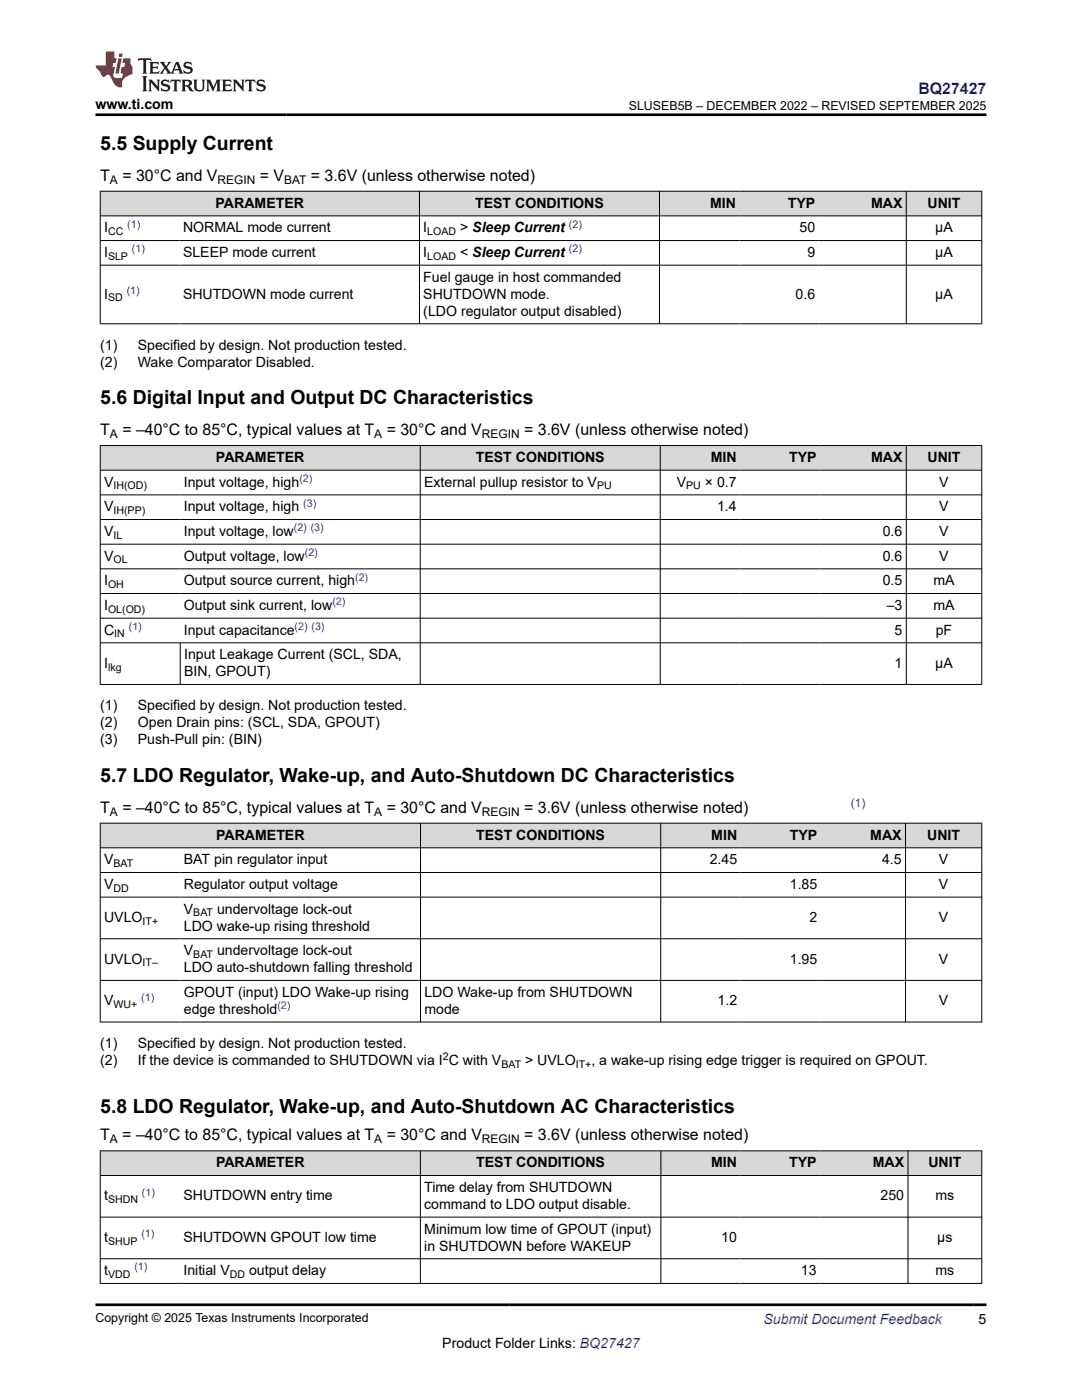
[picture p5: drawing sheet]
<svg xmlns="http://www.w3.org/2000/svg" width="216mm" height="279mm" viewBox="0 0 216 279" stroke-linecap="round" stroke-linejoin="round" font-family="sans-serif">
<defs><g id="words">
<g font-size="3.9">
<text x="20" y="29.9">5.5 Supply Current</text>
<text x="20" y="80.7">5.6 Digital Input and Output DC Characteristics</text>
<text x="20" y="156">5.7 LDO Regulator, Wake-up, and Auto-Shutdown DC Characteristics</text>
<text x="20" y="222.1">5.8 LDO Regulator, Wake-up, and Auto-Shutdown AC Characteristics</text>
</g>
<text font-size="3.2" fill="#00f" x="183.3" y="18.7">BQ27427</text>
<g font-size="3.2">
<text x="20" y="36.1">T</text>
<text x="24.4" y="36.1">= 30°C and V</text>
<text x="51.8" y="36.1">= V</text>
<text x="62" y="36.1">= 3.6V (unless otherwise noted)</text>
<text x="20" y="86.8">T</text>
<text x="24.4" y="86.8">= –40°C to 85°C, typical values at T</text>
<text x="77.2" y="86.8">= 30°C and V</text>
<text x="104.6" y="86.8">= 3.6V (unless otherwise noted)</text>
<text x="20" y="162.2">T</text>
<text x="24.4" y="162.2">= –40°C to 85°C, typical values at T</text>
<text x="77.2" y="162.2">= 30°C and V</text>
<text x="104.6" y="162.2">= 3.6V (unless otherwise noted) (Force Note1)</text>
<text x="20" y="227.6">T</text>
<text x="24.4" y="227.6">= –40°C to 85°C, typical values at T</text>
<text x="77.2" y="227.6">= 30°C and V</text>
<text x="104.6" y="227.6">= 3.6V (unless otherwise noted)</text>
</g>
<g font-size="2.8">
<text x="19" y="21.8">www.ti.com</text>
<text x="43" y="41.4">PARAMETER</text>
<text x="94.8" y="41.4">TEST CONDITIONS</text>
<text x="141.7" y="41.4">MIN</text>
<text x="157.2" y="41.4">TYP</text>
<text x="173.8" y="41.4">MAX</text>
<text x="185.1" y="41.4">UNIT</text>
<text x="20.8" y="46.4">I</text>
<text x="36.5" y="46.4">NORMAL mode current</text>
<text x="84.5" y="46.4">I</text>
<text x="91.8" y="46.4">&gt; Sleep Current</text>
<text x="159.5" y="46.4">50</text>
<text x="186.6" y="46.4">μA</text>
<text x="20.8" y="51.3">I</text>
<text x="36.5" y="51.3">SLEEP mode current</text>
<text x="84.5" y="51.3">I</text>
<text x="91.8" y="51.3">&lt; Sleep Current</text>
<text x="161.1" y="51.3">9</text>
<text x="186.6" y="51.3">μA</text>
<text x="20.8" y="59.6">I</text>
<text x="36.5" y="59.6">SHUTDOWN mode current</text>
<text x="84.5" y="56.2">Fuel gauge in host commanded</text>
<text x="84.5" y="59.6">SHUTDOWN mode.</text>
<text x="158.7" y="59.6">0.6</text>
<text x="186.6" y="59.6">μA</text>
<text x="84.5" y="63">(LDO regulator output disabled)</text>
<text x="20" y="69.8">(1)</text>
<text x="27.5" y="69.8">Specified by design. Not production tested.</text>
<text x="20" y="73.2">(2)</text>
<text x="27.5" y="73.2">Wake Comparator Disabled.</text>
<text x="43.1" y="92.2">PARAMETER</text>
<text x="94.9" y="92.2">TEST CONDITIONS</text>
<text x="141.8" y="92.2">MIN</text>
<text x="157.5" y="92.2">TYP</text>
<text x="173.8" y="92.2">MAX</text>
<text x="185.1" y="92.2">UNIT</text>
<text x="20.8" y="97.1">V</text>
<text x="36.7" y="97.1">Input voltage, high</text>
<text x="84.6" y="97.1">External pullup resistor to V</text>
<text x="135" y="97.1">V</text>
<text x="140.6" y="97.1">× 0.7</text>
<text x="187.4" y="97.1">V</text>
<text x="20.8" y="102">V</text>
<text x="20.8" y="107">V</text>
<text x="36.7" y="102">Input voltage, high</text>
<text x="36.7" y="107">Input voltage, low</text>
<text x="143.1" y="102">1.4</text>
<text x="176.1" y="107">0.6</text>
<text x="187.4" y="102">V</text>
<text x="187.4" y="107">V</text>
<text x="20.8" y="111.9">V</text>
<text x="36.7" y="111.9">Output voltage, low</text>
<text x="176.1" y="111.9">0.6</text>
<text x="187.4" y="111.9">V</text>
<text x="20.8" y="116.8">I</text>
<text x="36.7" y="116.8">Output source current, high</text>
<text x="176.1" y="116.8">0.5</text>
<text x="186.3" y="116.8">mA</text>
<text x="20.8" y="121.7">I</text>
<text x="36.7" y="121.7">Output sink current, low</text>
<text x="176.9" y="121.7">–3</text>
<text x="186.3" y="121.7">mA</text>
<text x="20.8" y="126.6">C</text>
<text x="36.7" y="126.6">Input capacitance</text>
<text x="36.7" y="131.6">Input Leakage Current (SCL, SDA,</text>
<text x="178.5" y="126.6">5</text>
<text x="186.7" y="126.6">pF</text>
<text x="20.8" y="133.3">I</text>
<text x="36.7" y="134.9">BIN, GPOUT)</text>
<text x="178.5" y="133.3">1</text>
<text x="186.6" y="133.3">μA</text>
<text x="20" y="141.7">(1)</text>
<text x="27.5" y="141.7">Specified by design. Not production tested.</text>
<text x="20" y="145.1">(2)</text>
<text x="20" y="148.5">(3)</text>
<text x="27.5" y="145.1">Open Drain pins: (SCL, SDA, GPOUT)</text>
<text x="27.5" y="148.5">Push-Pull pin: (BIN)</text>
<text x="43.1" y="167.6">PARAMETER</text>
<text x="95" y="167.6">TEST CONDITIONS</text>
<text x="141.9" y="167.6">MIN</text>
<text x="157.6" y="167.6">TYP</text>
<text x="173.6" y="167.6">MAX</text>
<text x="185" y="167.6">UNIT</text>
<text x="20.8" y="172.5">V</text>
<text x="36.7" y="172.5">BAT pin regulator input</text>
<text x="141.6" y="172.5">2.45</text>
<text x="176" y="172.5">4.5</text>
<text x="187.3" y="172.5">V</text>
<text x="20.8" y="177.4">V</text>
<text x="36.7" y="177.4">Regulator output voltage</text>
<text x="157.6" y="177.4">1.85</text>
<text x="187.3" y="177.4">V</text>
<text x="20.8" y="184">UVLO</text>
<text x="36.7" y="182.3">V</text>
<text x="36.7" y="185.7">LDO wake-up rising threshold</text>
<text x="43.3" y="182.3">undervoltage lock-out</text>
<text x="161.5" y="184">2</text>
<text x="187.3" y="184">V</text>
<text x="36.7" y="190.6">V</text>
<text x="43.3" y="190.6">undervoltage lock-out</text>
<text x="20.8" y="192.3">UVLO</text>
<text x="36.7" y="194">LDO auto-shutdown falling threshold</text>
<text x="157.6" y="192.3">1.95</text>
<text x="187.3" y="192.3">V</text>
<text x="20.8" y="200.6">V</text>
<text x="36.7" y="198.9">GPOUT (input) LDO Wake-up rising</text>
<text x="36.7" y="202.3">edge threshold</text>
<text x="84.7" y="198.9">LDO Wake-up from SHUTDOWN</text>
<text x="84.7" y="202.3">mode</text>
<text x="143.2" y="200.6">1.2</text>
<text x="187.3" y="200.6">V</text>
<text x="20" y="209.1">(1)</text>
<text x="27.5" y="209.1">Specified by design. Not production tested.</text>
<text x="20" y="212.5">(2)</text>
<text x="27.5" y="212.5">If the device is commanded to SHUTDOWN via I C with V</text>
<text x="104.8" y="212.5">&gt; UVLO</text>
<text x="118" y="212.5">, a wake-up rising edge trigger is required on GPOUT.</text>
<text x="43.1" y="232.9">PARAMETER</text>
<text x="95" y="232.9">TEST CONDITIONS</text>
<text x="141.9" y="232.9">MIN</text>
<text x="157.5" y="232.9">TYP</text>
<text x="174.1" y="232.9">MAX</text>
<text x="185.2" y="232.9">UNIT</text>
<text x="20.8" y="239.6">t</text>
<text x="36.6" y="239.6">SHUTDOWN entry time</text>
<text x="84.7" y="237.9">Time delay from SHUTDOWN</text>
<text x="175.7" y="239.6">250</text>
<text x="186.7" y="239.6">ms</text>
<text x="84.7" y="241.3">command to LDO output disable.</text>
<text x="20.8" y="247.9">t</text>
<text x="36.6" y="247.9">SHUTDOWN GPOUT low time</text>
<text x="84.7" y="246.2">Minimum low time of GPOUT (input)</text>
<text x="84.7" y="249.6">in SHUTDOWN before WAKEUP</text>
<text x="143.9" y="247.9">10</text>
<text x="187" y="247.9">μs</text>
<text x="20.8" y="254.5">t</text>
<text x="36.6" y="254.5">Initial V</text>
<text x="49.7" y="254.5">output delay</text>
<text x="159.8" y="254.5">13</text>
<text x="186.7" y="254.5">ms</text>
<text x="88.3" y="269">Product Folder Links: BQ27427</text>
<text x="195.3" y="264.2">5</text>
</g>
<text font-size="2.8" fill="#00f" x="152.4" y="264.2">Submit Document Feedback</text>
<g font-size="2.5">
<text x="125.5" y="21.9">SLUSEB5B – DECEMBER 2022 – REVISED SEPTEMBER 2025</text>
<text x="19" y="263.9">Copyright © 2025 Texas Instruments Incorporated</text>
</g>
<g font-size="2.4">
<text x="21.9" y="36.7">A</text>
<text x="43.4" y="36.7">REGIN</text>
<text x="56.7" y="36.7">BAT</text>
<text x="21.9" y="87.4">A</text>
<text x="74.7" y="87.4">A</text>
<text x="96.2" y="87.4">REGIN</text>
<text x="21.9" y="162.8">A</text>
<text x="74.7" y="162.8">A</text>
<text x="96.2" y="162.8">REGIN</text>
<text x="21.9" y="228.2">A</text>
<text x="74.7" y="228.2">A</text>
<text x="96.2" y="228.2">REGIN</text>
</g>
<text font-size="2.4" fill="#00f" x="169.8" y="161.1">(1)</text>
<g font-size="2.1">
<text x="21.6" y="46.9">CC</text>
<text x="85.3" y="46.9">LOAD</text>
<text x="21.6" y="51.8">SLP</text>
<text x="85.3" y="51.8">LOAD</text>
<text x="21.6" y="60.2">SD</text>
<text x="22.6" y="97.7">IH(OD)</text>
<text x="119.1" y="97.7">PU</text>
<text x="136.9" y="97.7">PU</text>
<text x="22.6" y="102.6">IH(PP)</text>
<text x="22.6" y="107.5">IL</text>
<text x="22.6" y="112.4">OL</text>
<text x="21.6" y="117.4">OH</text>
<text x="21.6" y="122.3">OL(OD)</text>
<text x="22.8" y="127.2">IN</text>
<text x="21.6" y="133.8">lkg</text>
<text x="22.6" y="173">BAT</text>
<text x="22.6" y="178">DD</text>
<text x="28.5" y="184.6">IT+</text>
<text x="38.6" y="182.9">BAT</text>
<text x="38.6" y="191.2">BAT</text>
<text x="28.5" y="192.9">IT–</text>
<text x="22.6" y="201.2">WU+</text>
<text x="88.4" y="211.6">2</text>
<text x="100" y="213.1">BAT</text>
<text x="114.9" y="213.1">IT+</text>
<text x="21.6" y="240.1">SHDN</text>
<text x="21.6" y="248.4">SHUP</text>
<text x="21.6" y="255.1">VDD</text>
<text x="45.9" y="255.1">DD</text>
</g>
<g font-size="2.1" fill="#00f">
<text x="25.4" y="45.4">(1)</text>
<text x="113.5" y="45.4">(2)</text>
<text x="26.3" y="50.3">(1)</text>
<text x="113.5" y="50.3">(2)</text>
<text x="25.3" y="58.6">(1)</text>
<text x="59.7" y="96.2">(2)</text>
<text x="60.5" y="101.1">(3)</text>
<text x="58.6" y="106">(2) (3)</text>
<text x="60.8" y="110.9">(2)</text>
<text x="70.9" y="115.9">(2)</text>
<text x="25.7" y="125.7">(1)</text>
<text x="58.8" y="125.7">(2) (3)</text>
<text x="66.3" y="120.8">(2)</text>
<text x="28.2" y="199.7">(1)</text>
<text x="55.4" y="201.4">(2)</text>
<text x="28.3" y="238.6">(1)</text>
<text x="28.2" y="246.9">(1)</text>
<text x="26.8" y="253.5">(1)</text>
</g>
</g></defs>
<g fill="#d8d8d8">
<path d="M20 38.2h175.9v4.9h-175.9z" fill-rule="evenodd"/>
<path d="M20.1 38.2h63.5v4.8h-63.5z" fill-rule="evenodd"/>
<path d="M83.8 38.2h47.7v4.8h-47.7z" fill-rule="evenodd"/>
<path d="M131.7 38.2h15.9v4.8h-15.9z" fill-rule="evenodd"/>
<path d="M147.6 38.2h15.8v4.8h-15.8z" fill-rule="evenodd"/>
<path d="M163.4 38.2h17.4v4.8h-17.4z" fill-rule="evenodd"/>
<path d="M180.9 38.2h14.9v4.8h-14.9z" fill-rule="evenodd"/>
</g>
<path d="M19.9 38.2h176.1M20 38.1v26.6M83.7 38.1v26.6M131.6 38.1v26.6M180.8 38.1v26.6M195.9 38.1v26.6M19.9 43.1h176.1M19.9 48h176.1M19.9 52.9h176.1M19.9 64.6h176.1" fill="none" stroke="#000" stroke-width=".2"/>
<g fill="#d8d8d8">
<path d="M20 88.9h175.9v4.9h-175.9z" fill-rule="evenodd"/>
<path d="M20.1 89h63.7v4.8h-63.7z" fill-rule="evenodd"/>
<path d="M83.9 89h47.8v4.8h-47.8z" fill-rule="evenodd"/>
<path d="M131.8 89h15.9v4.8h-15.9z" fill-rule="evenodd"/>
<path d="M147.7 89h16v4.8h-16z" fill-rule="evenodd"/>
<path d="M163.7 89h17.1v4.8h-17.1z" fill-rule="evenodd"/>
<path d="M180.9 89h14.9v4.8h-14.9z" fill-rule="evenodd"/>
</g>
<g fill="none" stroke="#000" stroke-width=".2">
<path d="M19.9 88.9h176.1M19.9 93.8h176.1M19.9 98.8h176.1M20 88.9v47.8M83.9 88.9v47.8M131.7 88.9v47.8M180.8 88.9v47.8M195.9 88.9v47.8M19.9 103.7h176.1M19.9 108.6h176.1M19.9 113.5h176.1M19.9 118.4h176.1"/>
<path d="M19.9 123.4h176.1M19.9 128.3h176.1M19.9 136.6h176.1M36 128.3v8.4"/>
</g>
<g fill="#d8d8d8">
<path d="M20 164.3h175.9v4.9h-175.9z" fill-rule="evenodd"/>
<path d="M20.1 164.3h63.7v4.8h-63.7z" fill-rule="evenodd"/>
<path d="M84 164.3h47.8v4.8h-47.8z" fill-rule="evenodd"/>
<path d="M131.9 164.3h15.9v4.8h-15.9z" fill-rule="evenodd"/>
<path d="M147.8 164.3h16v4.8h-16z" fill-rule="evenodd"/>
<path d="M163.8 164.3h16.8v4.8h-16.8z" fill-rule="evenodd"/>
<path d="M180.7 164.3h15.1v4.8h-15.1z" fill-rule="evenodd"/>
</g>
<path d="M19.9 164.3h176.1M19.9 169.2h176.1M19.9 174.1h176.1M19.9 179h176.1M20 164.2v39.8M83.9 164.2v39.8M131.8 164.2v39.8M180.7 164.2v39.8M195.9 164.2v39.8M19.9 187.4h176.1M19.9 195.7h176.1M19.9 204h176.1" fill="none" stroke="#000" stroke-width=".2"/>
<g fill="#d8d8d8">
<path d="M20 229.7h175.9v4.9h-175.9z" fill-rule="evenodd"/>
<path d="M20.1 229.7h63.7v4.8h-63.7z" fill-rule="evenodd"/>
<path d="M83.9 229.7h47.9v4.8h-47.9z" fill-rule="evenodd"/>
<path d="M131.9 229.7h15.9v4.8h-15.9z" fill-rule="evenodd"/>
<path d="M147.8 229.7h15.9v4.8h-15.9z" fill-rule="evenodd"/>
<path d="M163.7 229.7h17.4v4.8h-17.4z" fill-rule="evenodd"/>
<path d="M181.2 229.7h14.6v4.8h-14.6z" fill-rule="evenodd"/>
</g>
<path d="M19.9 229.7h176.1M19.9 234.6h176.1M20 229.6v26.6M83.9 229.6v26.6M131.9 229.6v26.6M181.2 229.6v26.6M195.9 229.6v26.6M19.9 242.9h176.1M19.9 251.2h176.1M19.9 256.1h176.1" fill="none" stroke="#000" stroke-width=".2"/>
<path d="M27.7 11.6l-.2 .6 .5-.2h.6v.1v2.2l-.2 .4h1l-.2-.4v-2.2v-.1h.5l.5 .2-.1-.6zM29.8 12.4l.2 .3v1.6l-.2 .4h1.9l.1-.6a1.08 1.08 0 0 1-1.3 .2v-.7h.6l.4 .2v-.7l-.4 .2h-.6v-.5l.2-.2a1 1 0 0 1 1 .3l-.1-.5zM31.8 12.4l1 1.1-1 1.2h.9l-.2-.2 .4-.8 .5 .8-.2 .2h1.6l-.2-.2 .1-.5h1l.1 .5-.1 .2h.9l-.2-.4-.8-1.9h-.5l-1 2.1-.8-1.1 .9-1h-.8l.2 .2-.5 .6-.3-.6 .1-.2zM35.2 12.8l.4 1h-.8zM36.8 12.5a.65 .65 0 0 0-.2 .7 .65 .65 0 0 0 .6 .5l.7 .1 .1 .3a.79 .79 0 0 1-.7 .4 .79 .79 0 0 1-.7-.5l.1 .7 .2-.1a.93 .93 0 0 0 1.1 0 .93 .93 0 0 0 .4-.9 1.46 1.46 0 0 0-1.2-.6l-.1-.3a1.09 1.09 0 0 1 1.2 .2l-.2-.6-.1 .1-.6-.2zM28.4 15.2l.2 .4v2.2l-.2 .4h1l-.2-.4v-2.2l.2-.4zM29.6 15.9l.2 .4v1.5l-.2 .4h.8l-.3-.4v-1.3l1.7 1.8v-2l.2-.4h-.8l.2 .2 .1 1.1-1.2-1.3zM32.3 16a.65 .65 0 0 0-.2 .8 .65 .65 0 0 0 .7 .4l.6 .2 .1 .2a.79 .79 0 0 1-.7 .4 .79 .79 0 0 1-.7-.5l.1 .7 .2-.1a.93 .93 0 0 0 1.1 .1 .93 .93 0 0 0 .4-1 1.46 1.46 0 0 0-1.2-.5l-.1-.4a1.09 1.09 0 0 1 1.2 .2l-.2-.6-.1 .1-.6-.1zM34.1 15.9l-.1 .6a.63 .63 0 0 1 .7-.3l.1 1.6-.3 .4h1l-.2-.4v-1.6a.66 .66 0 0 1 .8 .3l-.1-.6zM36.2 15.9l.2 .4v1.5l-.2 .4h.9l-.2-.2v-.7h.5l.1 .2a.79 .79 0 0 0 1.2 .6l-1-.9a.61 .61 0 0 0 .6-.6 .61 .61 0 0 0-.5-.7zM36.9 16.2h.2a.47 .47 0 0 1 .5 .1 .47 .47 0 0 1 .1 .5l-.2 .1-.6 .1zM38.5 15.9l.2 .2a2.27 2.27 0 0 0 .4 2 1.04 1.04 0 0 0 1.7-.7v-1.3l.2-.2h-.8l.2 .4v1.1a.6 .6 0 0 1-.6 .6 .6 .6 0 0 1-.6-.6v-1.1l.3-.4zM41.1 15.9l.2 .4v1.5l-.2 .4h.7l-.2-.4v-1.4l.9 1.9 .8-1.9v1.4l-.2 .4h1l-.3-.4v-1.5l.3-.4h-.8l-.7 1.5-.7-1.5zM44.3 15.9l.2 .4v1.5l-.2 .4h1.9l.1-.6a1.09 1.09 0 0 1-1.3 .2v-.7h.6l.4 .2v-.6l-.4 .2h-.6v-.6l.2-.1a1.01 1.01 0 0 1 1 .3l-.1-.6zM46.4 15.9l.3 .4v1.5l-.3 .4h.8l-.2-.4v-1.3l1.6 1.8v-2l.2-.4h-.7l.2 .2v1.1l-1.2-1.3zM49 15.9l-.1 .6a.63 .63 0 0 1 .8-.3v1.6l-.3 .4h1l-.2-.4v-1.6a.66 .66 0 0 1 .8 .3l-.1-.6zM51.4 16a.65 .65 0 0 0-.2 .8 .65 .65 0 0 0 .6 .4l.6 .2 .2 .2a.79 .79 0 0 1-.8 .4 .79 .79 0 0 1-.6-.5l.1 .7 .2-.1a.93 .93 0 0 0 1 .1 .93 .93 0 0 0 .5-1 1.46 1.46 0 0 0-1.3-.5l-.1-.4a1.09 1.09 0 0 1 1.3 .2l-.2-.6-.2 .1-.5-.1z" fill="#231f20"/>
<path d="M21.1 10.3v2.7h-2.1l.1 .4 .9 1a.95 .95 0 0 0 .9 .9 .59 .59 0 0 1 .6-.4 .59 .59 0 0 1 .5 .3l.4 .8a1.59 1.59 0 0 0 2.1 1.4 1.61 1.61 0 0 1 1-2.3l1-.3-.1-1.5a1.59 1.59 0 0 1-.4-1.7h-1.4l-.2 .9h.5l-.1 .9h-.5l-.2 .9v.3l.4 .1-.2 .9h-.6a.73 .73 0 0 1-1.1-.7l.3-1.5h-.5l.2-.9h.5l.2-.9h-.5v-1.3zM23.6 11.6l-.6 3.1h.7l.6-3.1zM23.8 10.7l-.1 .6h.7l.1-.6z" fill="#ed1c24"/>
<path d="M19 22.9h177.8M19 260.4h177.8" fill="none" stroke="#000" stroke-width=".53"/>
<use href="#words"/>
</svg>
